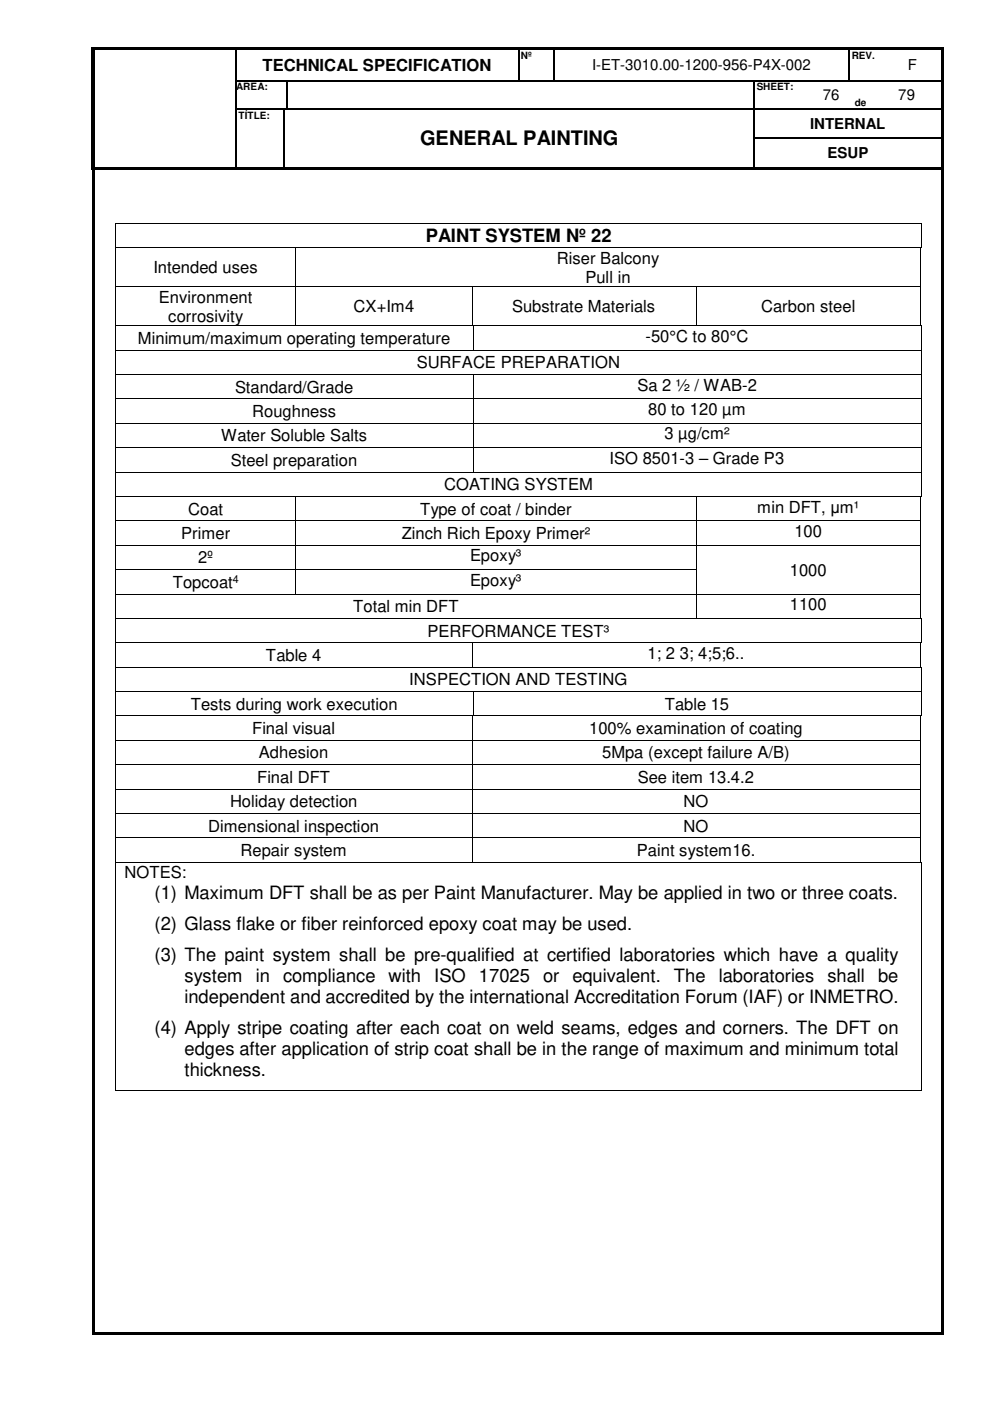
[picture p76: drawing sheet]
<svg xmlns="http://www.w3.org/2000/svg" width="210mm" height="297mm" viewBox="0 0 210 297" stroke-linecap="round" stroke-linejoin="round" font-family="sans-serif">
<defs><g id="words">
<text font-size="4.2" x="89.1" y="30.8">GENERAL PAINTING</text>
<g font-size="3.9">
<text x="90.3" y="51.3">PAINT SYSTEM Nº 22</text>
<text x="32.8" y="190.5">(1) Maximum DFT shall be as per Paint Manufacturer. May be applied in two or three coats.</text>
<text x="32.8" y="197.1">(2) Glass flake or fiber reinforced epoxy coat may be used.</text>
<text x="32.8" y="203.7">(3) The paint system shall be pre-qualified at certified laboratories which have a quality</text>
<text x="39.1" y="208.2">system</text>
<text x="54.2" y="208.2">in</text>
<text x="60" y="208.2">compliance</text>
<text x="82.4" y="208.2">with</text>
<text x="92.1" y="208.2">ISO</text>
<text x="101.6" y="208.2">17025</text>
<text x="115.1" y="208.2">or</text>
<text x="121.4" y="208.2">equivalent.</text>
<text x="142.9" y="208.2">The</text>
<text x="152.4" y="208.2">laboratories</text>
<text x="175.4" y="208.2">shall</text>
<text x="186.2" y="208.2">be</text>
<text x="39.1" y="212.6">independent and accredited by the international Accreditation Forum (IAF) or INMETRO.</text>
<text x="32.8" y="219.2">(4) Apply stripe coating after each coat on weld seams, edges and corners. The DFT on</text>
<text x="39.1" y="223.6">edges after application of strip coat shall be in the range of maximum and minimum total</text>
<text x="39.1" y="228.1">thickness.</text>
</g>
<g font-size="3.5">
<text x="55.6" y="15">TECHNICAL SPECIFICATION</text>
<text x="32.5" y="57.9">Intended uses</text>
<text x="118.1" y="55.9">Riser Balcony</text>
<text x="124.1" y="59.9">Pull in</text>
<text x="33.7" y="64.2">Environment</text>
<text x="35.7" y="68.2">corrosivity</text>
<text x="75" y="66.2">CX+Im4</text>
<text x="108.6" y="66.2">Substrate Materials</text>
<text x="161.4" y="66.2">Carbon steel</text>
<text x="29.3" y="72.9">Minimum/maximum operating temperature</text>
<text x="136.9" y="72.5">-50°C to 80°C</text>
<text x="49.8" y="83.3">Standard/Grade</text>
<text x="88.3" y="78.1">SURFACE PREPARATION</text>
<text x="135.2" y="82.8">Sa 2 ½ / WAB-2</text>
<text x="53.5" y="88.4">Roughness</text>
<text x="137.5" y="88">80 to 120 µm</text>
<text x="46.9" y="93.6">Water Soluble Salts</text>
<text x="140.9" y="93.1">3 µg/cm²</text>
<text x="48.9" y="98.8">Steel preparation</text>
<text x="129.2" y="98.3">ISO 8501-3 – Grade P3</text>
<text x="94.1" y="103.9">COATING SYSTEM</text>
<text x="39.9" y="109.1">Coat</text>
<text x="89.1" y="109.1">Type of coat / binder</text>
<text x="160.6" y="108.7">min DFT, µm¹</text>
<text x="168.4" y="113.8">100</text>
<text x="38.4" y="114.3">Primer</text>
<text x="42" y="119.5">2º</text>
<text x="85.2" y="114.3">Zinch Rich Epoxy Primer²</text>
<text x="99.7" y="119">Epoxy³</text>
<text x="36.6" y="124.6">Topcoat</text>
<text x="99.7" y="124.2">Epoxy³</text>
<text x="167.5" y="122">1000</text>
<text x="74.9" y="129.8">Total min DFT</text>
<text x="167.5" y="129.3">1100</text>
<text x="90.6" y="135">PERFORMANCE TEST³</text>
<text x="56.4" y="140.1">Table 4</text>
<text x="137.3" y="139.7">1; 2 3; 4;5;6..</text>
<text x="86.8" y="145.3">INSPECTION AND TESTING</text>
<text x="40.4" y="150.5">Tests during work execution</text>
<text x="53.5" y="155.6">Final visual</text>
<text x="124.9" y="155.6">100% examination of coating</text>
<text x="140.9" y="150.5">Table 15</text>
<text x="54.9" y="160.8">Adhesion</text>
<text x="127.7" y="160.8">5Mpa (except failure A/B)</text>
<text x="54.5" y="165.9">Final DFT</text>
<text x="135.2" y="165.9">See item 13.4.2</text>
<text x="48.8" y="171.2">Holiday detection</text>
<text x="144.9" y="171.2">NO</text>
<text x="44.2" y="176.3">Dimensional inspection</text>
<text x="144.9" y="176.3">NO</text>
<text x="51" y="181.5">Repair system</text>
<text x="135" y="181.5">Paint system16.</text>
<text x="26.4" y="186.2">NOTES:</text>
</g>
<g font-size="3.2">
<text x="125.5" y="14.9">I-ET-3010.00-1200-956-P4X-002</text>
<text x="192.5" y="14.9">F</text>
<text x="174.5" y="21.3">76</text>
<text x="190.5" y="21.3">79</text>
<text x="171.7" y="27.3">INTERNAL</text>
<text x="175.5" y="33.5">ESUP</text>
</g>
<text font-size="2.3" x="49.4" y="123.6">4</text>
<g font-size="2.1">
<text x="110.4" y="12.4">Nº</text>
<text x="180.6" y="12.4">REV.</text>
<text x="50.1" y="19.2">AREA:</text>
<text x="160.4" y="19.2">SHEET:</text>
<text x="181.2" y="22.4">de</text>
<text x="50.6" y="25.1">TÍTLE:</text>
</g>
</g></defs>
<g fill="#000">
<path d="M19.4 10.5h.8zM19.4 10h.8v.5h-.8zM19.4 10.5h.8v6.5h-.8zM19.4 17h.8v.3h-.8zM20.2 10h29.6v.5h-29.6zM49.8 10.5h.3zM49.8 10h.5v.5h-.5zM49.8 17h.3v.3h-.3zM50.3 10h59.5v.5h-59.5zM60.6 17h.2v.3h-.2zM109.8 10.5h.3zM109.8 10h.5v.5h-.5z"/>
<path d="M109.8 17h.3v.3h-.3zM110.3 10h7v.5h-7zM117.3 10.5h.3zM117.3 10h.5v.5h-.5zM117.3 17h.3v.3h-.3zM117.8 10h62v.5h-62zM159.8 17h.3v.3h-.3zM172.5 17h.2v.3h-.2zM179.8 10.5h.3zM179.8 10h.5v.5h-.5zM179.8 17h.3v.3h-.3zM180.1 17h.2v.3h-.2z"/>
<path d="M180.3 10h7.2v.5h-7.2zM185 17h.3v.3h-.3zM187.5 10h.5v.5h-.5zM187.5 17h.2v.3h-.2zM188 10h11.5v.5h-11.5zM199.5 10h.5v.5h-.5zM199.5 10.5h.5v6.5h-.5zM199.5 17h.5v.3h-.5zM19.4 17.3h.8v5.7h-.8zM19.4 23h.8v.2h-.8zM19.4 23.2h.8v6h-.8zM19.4 29.2h.8v.3h-.8z"/>
<path d="M19.4 29.5h.8v5.9h-.8zM19.4 35.4h.8v.5h-.8zM19.5 35.9l.5 .1zM20.2 35.4h.5v.5h-.5zM20.7 35.4h29.1v.5h-29.1zM49.8 23h.3v.2h-.3zM49.8 29.2h.3v.3h-.3zM49.8 35.4h.5v.5h-.5zM50.3 35.4h9.8v.5h-9.8zM60.1 23h.3v.2h-.3zM60.1 29.2h.4v.3h-.4zM60.1 35.4h.5v.5h-.5z"/>
<path d="M60.4 23h.2v.2h-.2zM60.6 23h.2v.2h-.2zM60.6 35.4h99.2v.5h-99.2zM159.8 23h.3v.2h-.3zM159.8 29.2h.3v.3h-.3zM159.8 35.4h.5v.5h-.5zM160.3 35.4h39.2v.5h-39.2zM172.5 23h.2v.2h-.2zM180 23h.2v.2h-.2zM185 23h.3v.2h-.3zM199.5 17.3h.5v5.7h-.5zM199.5 23h.5v.2h-.5z"/>
<path d="M199.5 23.2h.5v6h-.5zM199.5 29.2h.5v.3h-.5zM199.5 29.5h.5v5.9h-.5zM199.5 35.4h.5v.6h-.5zM24.4 47.2h.2v.2h-.2zM24.4 52.4h.2v.2h-.2zM62.7 52.4h.1v.2h-.1zM195.1 52.4h.1v.2h-.1zM195.2 52.4h.2v.2h-.2zM195.3 47.2h.2v.2h-.2zM195.3 52.4h.2v.2h-.2zM24.4 60.7h.2v.2h-.2z"/>
<path d="M24.4 69h.2v.2h-.2zM24.4 74.2h.2v.1h-.2zM24.4 79.3h.2v.2h-.2zM62.7 60.7h.1v.2h-.1zM62.7 69h.1v.2h-.1zM100 60.7h.2v.2h-.2zM100 69h.2v.2h-.2zM100.2 69v.2zM100.2 69h.2v.2h-.2zM100.2 74.2h.2v.1h-.2zM100.2 79.3h.2v.2h-.2zM147.5 60.7h.2v.2h-.2z"/>
<path d="M147.5 69h.2v.2h-.2zM195.1 60.7h.1v.2h-.1zM195.1 69h.1v.2h-.1zM195.2 69h.2v.2h-.2zM195.3 69h.2v.2h-.2zM195.3 74.2h.2v.1h-.2zM195.3 79.3h.2v.2h-.2zM24.4 84.5h.2v.2h-.2zM24.4 89.7h.2v.1h-.2zM24.4 94.8h.2v.2h-.2zM100.2 84.5h.2v.2h-.2zM100.2 89.7h.2v.1h-.2z"/>
<path d="M100.2 94.8h.2v.2h-.2zM195.3 84.5h.2v.2h-.2zM195.3 89.7h.2v.1h-.2zM195.3 94.8h.2v.2h-.2zM24.4 100h.2v.2h-.2zM24.4 105.2h.2v.2h-.2zM24.4 110.4h.2v.1h-.2zM24.4 115.5h.2v.2h-.2zM62.7 105.2h.1v.2h-.1zM62.7 110.4h.1v.1h-.1zM62.7 115.5h.1v.2h-.1zM100.2 100h.2v.2h-.2z"/>
<path d="M147.5 105.2h.2v.2h-.2zM147.5 110.4h.2v.1h-.2zM147.5 115.5h.2v.2h-.2zM195.1 105.2h.1v.2h-.1zM195.1 110.4h.1v.1h-.1zM195.1 115.5h.1v.2h-.1zM195.2 105.2h.2v.2h-.2zM195.3 100h.2v.2h-.2zM195.3 105.2h.2v.2h-.2zM24.4 120.7h.2v.2h-.2zM24.4 125.9h.2v.1h-.2zM24.4 131h.2v.2h-.2z"/>
<path d="M24.4 136.2h.2v.2h-.2zM62.7 120.7h.1v.2h-.1zM62.7 125.9h.1v.1h-.1zM100 136.2h.2v.2h-.2zM147.5 120.7h.2v.2h-.2zM147.5 125.9h.2v.1h-.2zM147.5 131h.2v.2h-.2zM195.1 120.7h.1v.2h-.1zM195.1 125.9h.1v.1h-.1zM195.1 131h.1v.2h-.1zM195.1 136.2h.1v.2h-.1zM195.2 131h.2v.2h-.2z"/>
<path d="M195.2 136.2h.2v.2h-.2zM195.3 131h.2v.2h-.2zM195.3 136.2h.2v.2h-.2zM24.4 141.4h.2v.1h-.2zM24.4 146.5h.2v.2h-.2zM24.4 151.7h.2v.1h-.2zM24.4 156.8h.2v.2h-.2zM100 141.4h.2v.1h-.2zM100 151.7h.2v.1h-.2zM100 156.8h.2v.2h-.2zM100.2 151.7v.1zM100.2 146.5h.2v.2h-.2z"/>
<path d="M100.2 151.7h.2v.1h-.2zM195.1 141.4h.1v.1h-.1zM195.1 151.7h.1v.1h-.1zM195.1 156.8h.1v.2h-.1zM195.2 141.4h.2v.1h-.2zM195.2 151.7h.2v.1h-.2zM195.3 141.4h.2v.1h-.2zM195.3 146.5h.2v.2h-.2zM195.3 151.7h.2v.1h-.2zM24.4 162h.2v.2h-.2zM24.4 167.2h.2v.2h-.2zM24.4 172.4h.2v.2h-.2z"/>
<path d="M24.4 177.5h.2v.2h-.2zM100 162h.2v.2h-.2zM100 167.2h.2v.2h-.2zM100 172.4h.2v.2h-.2zM100 177.5h.2v.2h-.2zM195.1 162h.1v.2h-.1zM195.1 167.2h.1v.2h-.1zM195.1 172.4h.1v.2h-.1zM195.1 177.5h.1v.2h-.1zM24.4 182.7h.2v.2h-.2zM100 182.7h.2v.2h-.2zM195.1 182.7h.1v.2h-.1z"/>
<path d="M195.2 182.7h.2v.2h-.2zM195.3 182.7h.2v.2h-.2zM24.4 231.1h.2v.2h-.2zM195.3 231.1h.2v.2h-.2zM19.5 36h.5v246.5h-.5zM19.5 282.5h.5v.5h-.5zM20 282.5h179.5v.5h-179.5zM199.5 36h.5v246.5h-.5zM199.5 282.5h.5v.5h-.5z"/>
</g>
<path d="M50 10.5v6.5M50 17.3v5.7M60.7 17.3v5.7M117.5 10.5v6.5M50 23.2v6M50 29.5v5.9M60.3 23.2v6M60.3 29.5v5.9" fill="none" stroke="#000" stroke-width=".34"/>
<g fill="none" stroke="#000" stroke-width=".25">
<path d="M50.1 17.1h10.5M60.8 17.1h49M109.9 10.5v6.5M110.1 17.1h7.2M117.6 17.1h42.2M159.9 17.3v5.7M160.1 17.1h12.4M172.7 17.1h7.1M180 10.5v6.5M180.3 17.1h4.7M185.3 17.1h2.2M187.7 17.1h11.8"/>
<path d="M50.1 23.1h10M60.8 23.1h99M159.9 23.2v6M159.9 29.5v5.9M160.1 23.1h12.4M160.1 29.3h39.4M172.7 23.1h7.3M180.2 23.1h4.8M185.3 23.1h14.2"/>
</g>
<g fill="none" stroke="#000" stroke-width=".21">
<path d="M24.5 47.4v5M24.5 52.6v8.1M24.6 47.3h170.7M24.6 52.5h38.1M62.7 52.6v8.1M62.8 52.5h132.3M195.2 52.6v8.1M195.4 47.4v5M24.5 60.9v8.1M24.5 69.2v5M24.5 74.3v5M24.5 79.5v5"/>
<path d="M24.6 60.8h38.1M24.6 69.1h38.1M24.6 74.3h75.6M24.6 79.4h75.6M62.7 60.9v8.1M62.8 60.8h37.2M62.8 69.1h37.2M100.1 60.9v8.1M100.2 60.8h47.3M100.3 69.2v5M100.3 79.5v5M100.4 69.1h47.1"/>
<path d="M100.4 74.3h94.9M100.4 79.4h94.9M147.6 60.9v8.1M147.7 60.8h47.4M147.7 69.1h47.4M195.2 60.9v8.1M195.4 69.2v5M195.4 74.3v5M195.4 79.5v5M24.5 84.7v5M24.5 89.8v5M24.5 95v5"/>
<path d="M24.6 84.6h75.6M24.6 89.7h75.6M24.6 94.9h75.6M100.3 84.7v5M100.3 89.8v5M100.3 95v5M100.4 84.6h94.9M100.4 89.7h94.9M100.4 94.9h94.9M195.4 84.7v5M195.4 89.8v5M195.4 95v5"/>
<path d="M24.5 100.2v5M24.5 105.4v5M24.5 110.5v5M24.5 115.7v5M24.6 100.1h75.6M24.6 105.3h38.1M24.6 110.4h38.1M24.6 115.6h38.1M62.7 105.4v5M62.7 110.5v5M62.7 115.7v5M62.8 105.3h84.7"/>
<path d="M62.8 110.4h84.7M62.8 115.6h84.7M100.4 100.1h94.9M147.6 105.4v5M147.6 110.5v5M147.6 115.7v5M147.7 105.3h47.4M147.7 110.4h47.4M147.7 115.6h47.4M195.2 105.4v5M195.2 110.5v5M195.2 115.7v5"/>
<path d="M195.4 100.2v5M24.5 120.9v5M24.5 126v5M24.5 131.2v5M24.5 136.4v5M24.6 120.8h38.1M24.6 125.9h38.1M24.6 131.1h122.9M24.6 136.3h75.4M62.7 120.9v5M62.8 120.8h84.7M62.8 125.9h84.7"/>
<path d="M100.1 136.4v5M100.2 136.3h94.9M147.6 120.9v5M147.6 126v5M147.7 125.9h47.4M147.7 131.1h47.4M195.2 120.9v5M195.2 126v5M195.2 136.4v5M195.4 131.2v5M24.5 141.5v5M24.5 146.7v5"/>
<path d="M24.5 151.8v5M24.5 157v5M24.6 141.4h75.4M24.6 146.6h75.6M24.6 151.8h75.4M24.6 156.9h75.4M100.1 151.8v5M100.1 157v5M100.2 141.4h94.9M100.2 156.9h94.9M100.3 146.7v5M100.4 146.6h94.9"/>
<path d="M100.4 151.8h94.7M195.2 151.8v5M195.2 157v5M195.4 141.5v5M195.4 146.7v5M24.5 162.2v5M24.5 167.4v5M24.5 172.6v4.9M24.5 177.7v5M24.6 162.1h75.4M24.6 167.3h75.4M24.6 172.5h75.4"/>
<path d="M24.6 177.6h75.4M100.1 162.2v5M100.1 167.4v5M100.1 172.6v4.9M100.1 177.7v5M100.2 162.1h94.9M100.2 167.3h94.9M100.2 172.5h94.9M100.2 177.6h94.9M195.2 162.2v5M195.2 167.4v5M195.2 172.6v4.9"/>
<path d="M195.2 177.7v5M24.5 182.9v48.2M24.6 182.8h75.4M100.2 182.8h94.9M195.4 182.9v48.2M24.6 231.2h170.7"/>
</g>
<use href="#words"/>
</svg>
